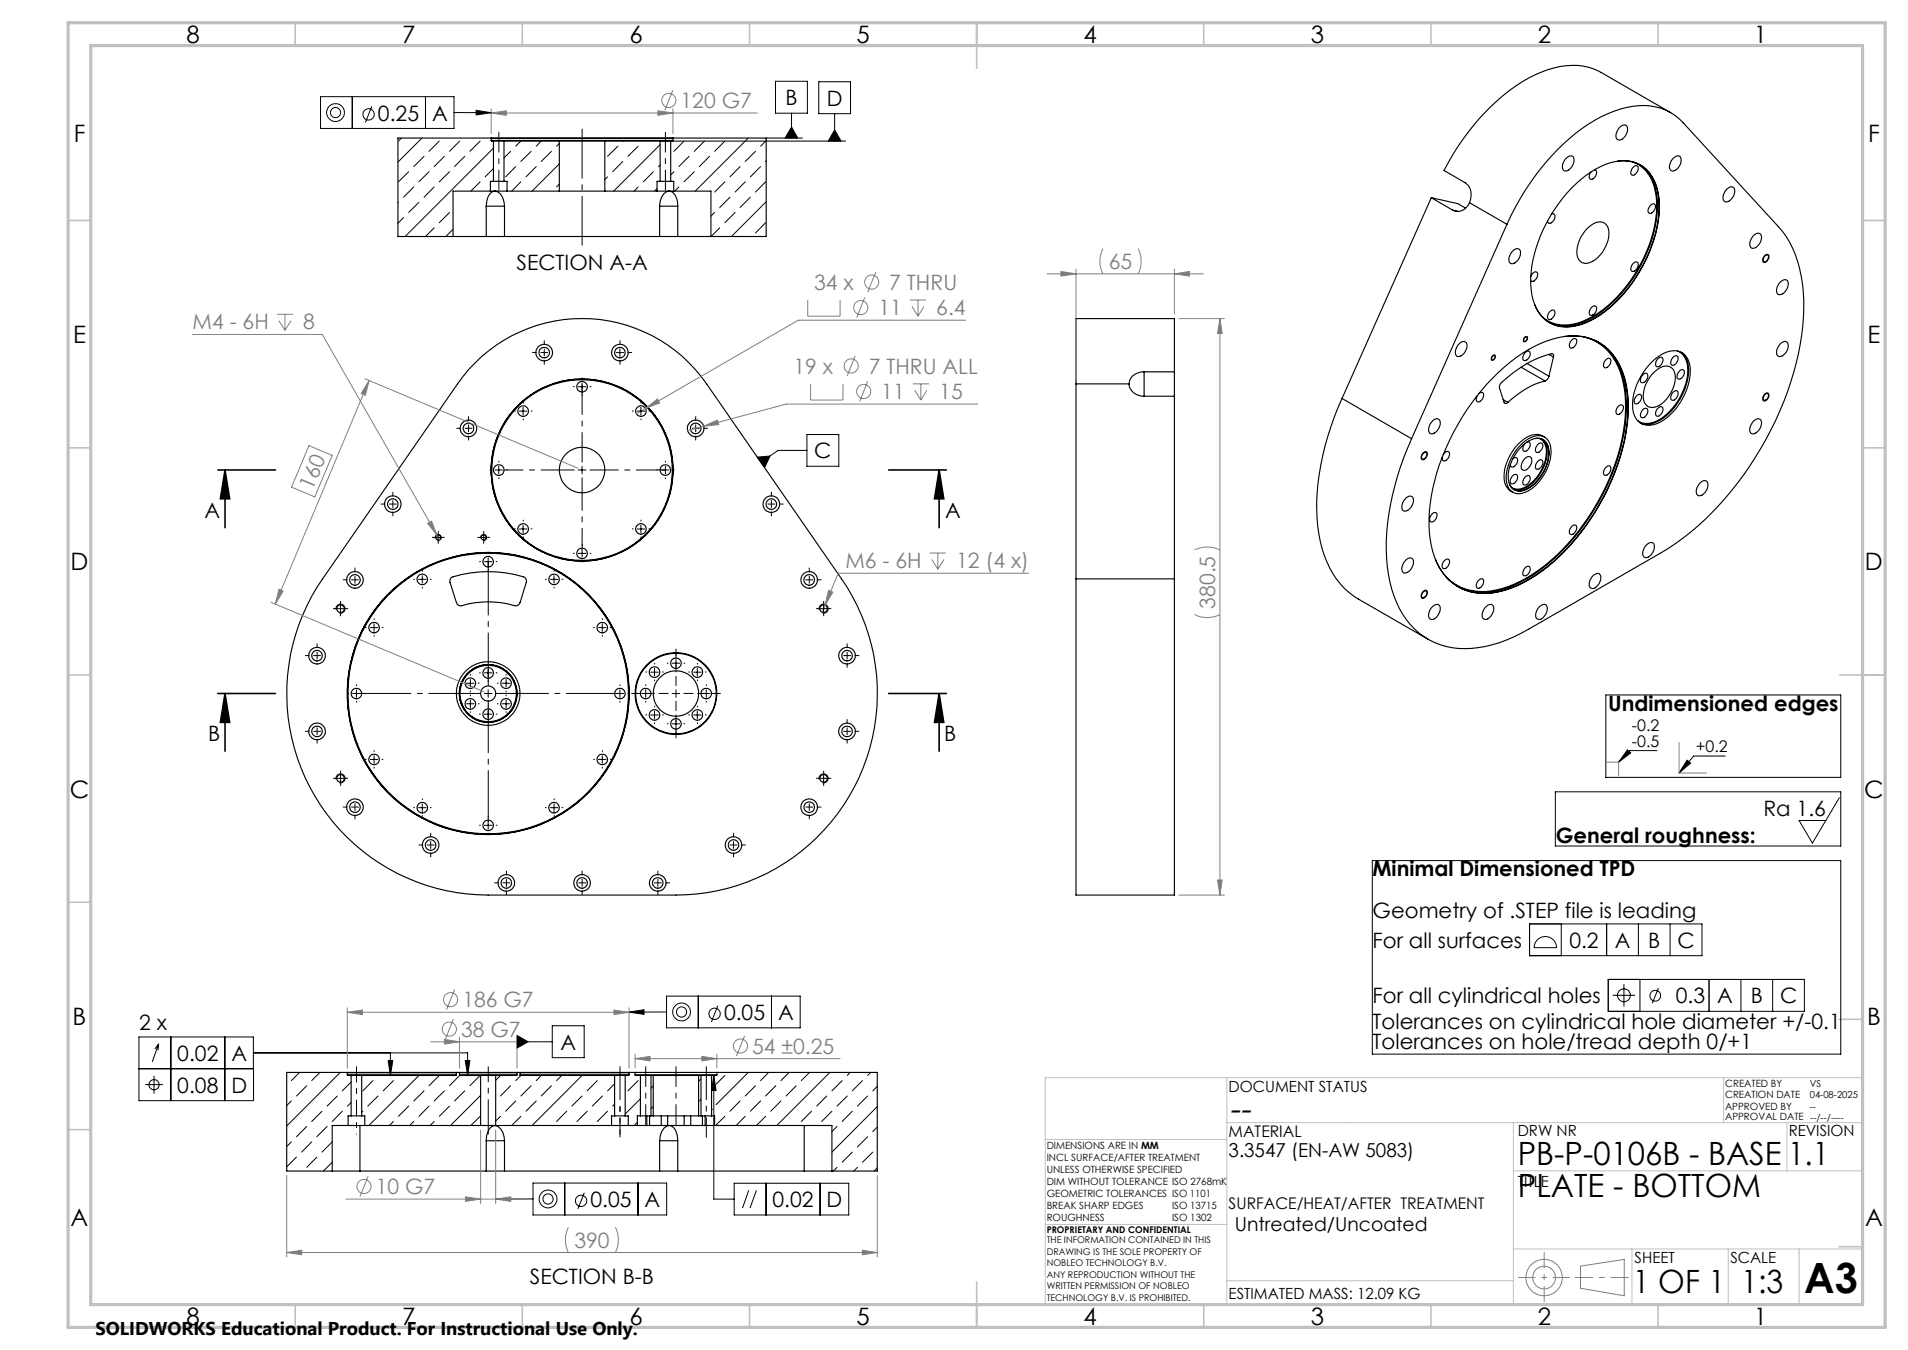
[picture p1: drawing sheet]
<svg xmlns="http://www.w3.org/2000/svg" width="420mm" height="297mm" viewBox="0 0 420 297" stroke-linecap="round" stroke-linejoin="round" font-family="sans-serif">
<defs><g id="words">
<text font-size="9.2" x="397.2" y="284.5">A3</text>
<text font-size="7.3" x="270.4" y="246.3">--</text>
<g font-size="7.1">
<text x="334.1" y="256.2">PB-P-0106B - BASE</text>
<text x="393.6" y="256.2">1.1</text>
<text x="334.1" y="263.3">PLATE - BOTTOM</text>
<text x="359.4" y="284.5">1 OF 1</text>
<text x="383.3" y="284.5">1:3</text>
</g>
<g font-size="5.3">
<text x="41" y="9.5">8</text>
<text x="88.5" y="9.5">7</text>
<text x="138.5" y="9.5">6</text>
<text x="188.5" y="9.5">5</text>
<text x="238.5" y="9.5">4</text>
<text x="288.5" y="9.5">3</text>
<text x="338.5" y="9.5">2</text>
<text x="386" y="9.5">1</text>
<text x="16.2" y="31.3">F</text>
<text x="411.2" y="31.3">F</text>
<text x="16.1" y="75.5">E</text>
<text x="411.1" y="75.5">E</text>
<text x="15.5" y="125.5">D</text>
<text x="410.5" y="125.5">D</text>
<text x="15.4" y="175.5">C</text>
<text x="410.4" y="175.5">C</text>
<text x="16" y="225.5">B</text>
<text x="411" y="225.5">B</text>
<text x="15.5" y="269.8">A</text>
<text x="410.5" y="269.8">A</text>
<text x="41" y="291.5">8</text>
<text x="88.5" y="291.5">7</text>
<text x="138.5" y="291.5">6</text>
<text x="188.5" y="291.5">5</text>
<text x="238.5" y="291.5">4</text>
<text x="288.5" y="291.5">3</text>
<text x="338.5" y="291.5">2</text>
<text x="386" y="291.5">1</text>
</g>
<g font-size="4.7" fill="#808080">
<text x="149.8" y="23.8">120 G7</text>
<text x="244.1" y="59.2">65</text>
<text x="179.2" y="63.8">34 x</text>
<text x="195.8" y="63.8">7 THRU</text>
<text x="193.3" y="69.4">11</text>
<text x="206.1" y="69.4">6.4</text>
<text x="42.4" y="72.5">M4 - 6H</text>
<text x="66.8" y="72.5">8</text>
<text x="174.7" y="82.2">19 x</text>
<text x="191.2" y="82.2">7 THRU ALL</text>
<text x="194" y="87.8">11</text>
<text x="206.8" y="87.8">15</text>
<text x="68.8" y="107.9" transform="rotate(-67 68.8 107.9)">160</text>
<text x="186.1" y="125">M6 - 6H</text>
<text x="210.5" y="125">12 (4 x)</text>
<text x="267.5" y="133.9" transform="rotate(-90 267.5 133.9)">380.5</text>
<text x="101.8" y="221.6">186 G7</text>
<text x="101.5" y="228.1">38 G7</text>
<text x="165.6" y="231.8">54 ±0.25</text>
<text x="82.7" y="262.7">10 G7</text>
<text x="126.4" y="274.5">390</text>
</g>
<g font-size="4.7">
<text x="172.9" y="23.1">B</text>
<text x="182" y="23.2">D</text>
<text x="83.2" y="26.5">0.25</text>
<text x="95.1" y="26.5">A</text>
<text x="113.7" y="59.4">SECTION A-A</text>
<text x="179.3" y="100.8">C</text>
<text x="45.1" y="113.9">A</text>
<text x="208" y="113.9">A</text>
<text x="354" y="156.4">Undimensioned edges</text>
<text x="45.8" y="163">B</text>
<text x="207.8" y="163">B</text>
<text x="388.2" y="179.5">Ra 1.6</text>
<text x="342.5" y="185.5">General roughness:</text>
<text x="302.1" y="192.8">Minimal Dimensioned TPD</text>
<text x="302.1" y="201.9">Geometry of .STEP file is leading</text>
<text x="302.1" y="208.5">For all surfaces</text>
<text x="345.5" y="208.5">0.2</text>
<text x="355.4" y="208.5">A</text>
<text x="362.8" y="208.5">B</text>
<text x="369.3" y="208.5">C</text>
<text x="302.1" y="220.7">For all cylindrical holes</text>
<text x="368.9" y="220.7">0.3</text>
<text x="378" y="220.7">A</text>
<text x="385.4" y="220.7">B</text>
<text x="391.8" y="220.7">C</text>
<text x="30.6" y="226.7">2 x</text>
<text x="159.4" y="224.4">0.05</text>
<text x="171.3" y="224.4">A</text>
<text x="302.1" y="226.3">Tolerances on cylindrical hole diameter +/-0.1</text>
<text x="39" y="233.4">0.02</text>
<text x="50.9" y="233.4">A</text>
<text x="123.4" y="230.9">A</text>
<text x="302.1" y="230.9">Tolerances on hole/tread depth 0/+1</text>
<text x="39" y="240.4">0.08</text>
<text x="50.9" y="240.4">D</text>
<text x="130" y="265.5">0.05</text>
<text x="141.9" y="265.5">A</text>
<text x="170.1" y="265.6">0.02</text>
<text x="182" y="265.6">D</text>
<text x="116.6" y="282.4">SECTION B-B</text>
</g>
<g font-size="4.2">
<text x="270.4" y="254.6">3.3547 (EN-AW 5083)</text>
<text x="271.8" y="270.8">Untreated/Uncoated</text>
</g>
<text font-size="4.1" x="21" y="293.7">SOLIDWORKS Educational Product. For Instructional Use Only.</text>
<g font-size="3.5">
<text x="359.2" y="160.9">-0.2</text>
<text x="359.2" y="164.3">-0.5</text>
<text x="373.3" y="165.5">+0.2</text>
<text x="270.4" y="250.1">MATERIAL</text>
<text x="270.4" y="266">SURFACE/HEAT/AFTER TREATMENT</text>
</g>
<g font-size="3.4">
<text x="270.4" y="240.2">DOCUMENT STATUS</text>
<text x="334.1" y="250">DRW NR</text>
<text x="393.7" y="250">REVISION</text>
<text x="334.1" y="261.1">TITLE</text>
<text x="359.8" y="277.9">SHEET</text>
<text x="380.9" y="277.9">SCALE</text>
<text x="270.4" y="285.7">ESTIMATED MASS: 12.09 KG</text>
</g>
<g font-size="2.2">
<text x="379.7" y="239.1">CREATED BY</text>
<text x="379.7" y="244.2">APPROVED BY</text>
<text x="379.7" y="241.6">CREATION DATE</text>
<text x="379.7" y="246.5">APPROVAL DATE --/--/----</text>
<text x="230.4" y="252.7">DIMENSIONS ARE IN MM</text>
<text x="230.4" y="255.4">INCL SURFACE/AFTER TREATMENT</text>
<text x="230.4" y="258">UNLESS OTHERWISE SPECIFIED</text>
<text x="230.4" y="260.7">DIM WITHOUT TOLERANCE ISO 2768mK</text>
<text x="230.4" y="263.3">GEOMETRIC TOLERANCES ISO 1101</text>
<text x="230.4" y="266">BREAK SHARP EDGES</text>
<text x="230.4" y="268.6">ROUGHNESS</text>
<text x="258" y="266">ISO 13715</text>
<text x="258" y="268.7">ISO 1302</text>
</g>
<g font-size="2.1">
<text x="398.4" y="239.1">VS</text>
<text x="398.4" y="244.2">--</text>
<text x="398.4" y="241.7">04-08-2025</text>
</g>
<g font-size="2">
<text x="230.4" y="271.3">PROPRIETARY AND CONFIDENTIAL</text>
<text x="230.4" y="273.5">THE INFORMATION CONTAINED IN THIS</text>
<text x="230.4" y="276.1">DRAWING IS THE SOLE PROPERTY OF</text>
<text x="230.4" y="278.6">NOBLEO TECHNOLOGY B.V.</text>
<text x="230.4" y="281.1">ANY REPRODUCTION WITHOUT THE</text>
<text x="230.4" y="283.6">WRITTEN PERMISSION OF NOBLEO</text>
<text x="230.4" y="286.2">TECHNOLOGY B.V. IS PROHIBITED.</text>
</g>
</g></defs>
<g fill="none" stroke="#000" stroke-width=".22">
<path d="M170.7 17.9h7v7h-7zM180.2 18h7v7h-7zM70.6 21.3h29.3v7h-29.3zM77.5 21.3v7M81.8 23.4l-1.4 3.5M88.4 30.4l-.7 .6M90 37.8l-2.3 2.2M92.9 30.4l-5.3 5.3M93.3 34.4l-2.2 2.3M93.7 21.3v7M94.4 37.8l-2.2 2.2M96.7 31l-2.3 2.3"/>
<path d="M97.8 34.4l-2.2 2.3M99 37.8l-2.3 2.2M99.9 24.8h8.2M101.2 31l-2.2 2.3M102.3 34.4l-2.3 2.3M104.8 24.3l3.3 .5-3.3 .5zM105.7 31l-2.3 2.3M108.6 32.6l-19.4 19.4M108.6 37.1l-1.8 1.8M112.4 33.3l-1.5 1.4M113.5 36.7l-2.2 2.2M114.7 31l-1.2 1.2"/>
<path d="M116.9 33.3l-2.2 2.2M118 36.7l-2.2 2.2M119.1 31l-1.1 1.2M121.4 33.3l-2.3 2.2M123.1 36.1l-6 5.9M123.1 31.5l-.6 .7M133.7 38.9l-.6 .6M136 32.2l-2.3 2.2M137.1 31h.1M137.1 35.5l-2.2 2.3M140.5 32.2l-2.3 2.2M143.8 37.8l-2.2 2.2"/>
<path d="M145.3 31.8l-10.2 10.2M145.3 36.3l-.3 .4M145.3 31h40.8M148.3 37.8l-.7 .7M150.6 31l-2.3 2.3M151.7 34.4l-2.3 2.3M152.8 37.8l-2.2 2.2M155.1 31l-2.3 2.3M156.2 34.4l-2.2 2.3M159.6 31l-2.3 2.3M162.9 36.7l-2.2 2.2M164.7 30.4l-11.7 11.6"/>
<path d="M166.3 33.3l-2.3 2.2M167.4 36.7l-2.2 2.2M168.7 30.9l-1.3 1.3M168.7 35.4l-.2 .1M168.7 30.4h7.9M174.2 27.9l1.4 2.5h-2.8zM174.2 24.9v5.5M183.7 28.6l1.4 2.4h-2.8zM183.7 25v6M87.7 44.5l-.1 .2M88.8 47.9l-1.2 1.2M91.1 41.1l-2.3 2.3"/>
<path d="M92.2 44.5l-2.2 2.2M95.6 50.1l-1.9 1.9M95.6 41.1l-2.3 2.3M99 46.7l-2.3 2.3M99.7 50.4l-1.6 1.6M105.7 40l-2.1 2M114.7 40l-2.1 2M123.1 40.5l-.6 .6M140.5 41.1l-.9 .9M144.6 41.5l-.5 .5M149.4 41.1l-.8 .9M157.3 46.7l-.8 .9"/>
<path d="M158.4 50.1l-1.9 1.9M159.6 40l-2.3 2.3M160.7 43.4l-2.3 2.2M161.8 46.7l-2.2 2.3M164 40l-2.2 2.3M165.2 43.4l-2.3 2.2M168.5 49l-2.2 2.3M168.5 40l-2.2 2.3M168.7 44.4l-7.7 7.6M388.4 56.3a.57 .57 0 0 1 .9-.3 .57 .57 0 0 1 0 .9l-.2 .3a.58 .58 0 0 1-.5 .6 .58 .58 0 0 1-.6-.5zM135.6 77.6h1.7M136.5 76.8v1.6"/>
<path d="M328.5 78.3l.1-.1a.38 .38 0 0 1 .6 .1 .38 .38 0 0 1-.1 .5l-.1 .1a.41 .41 0 0 1-.6 .4 .41 .41 0 0 1 0-.7zM335.8 74h.2a.62 .62 0 0 1 .3 .7 .62 .62 0 0 1-.6 .5 .43 .43 0 0 1-.4-.3 .43 .43 0 0 1 .2-.5zM114.3 90.4h1.7M115.1 89.6v1.7M127.3 85.1h1.7M128.1 84.2v1.7M140.3 90.4h1.6M141.1 89.6v1.7M177.6 99.1h-6.3l-3.8 2.6M177.6 95.6h7v7h-7zM313.3 99.6a.53 .53 0 0 1 .8-.2 .53 .53 0 0 1 0 .8 .83 .83 0 0 1-1.2 .8v-.8zM388.4 86.7a.57 .57 0 0 1 .9-.2 .57 .57 0 0 1 0 .9l-.2 .4a.56 .56 0 0 1-.7 .4 .56 .56 0 0 1-.4-.7z"/>
<path d="M95.6 118.2h1.7M95.8 118.4a.67 .67 0 0 1 .6-.8 .67 .67 0 0 1 .7 .7 .67 .67 0 0 1-.8 .6M96.4 117.4v1.7M105.6 118.2h1.7M105.8 118.4a.66 .66 0 0 1 .6-.8 .66 .66 0 0 1 .7 .7 .66 .66 0 0 1-.8 .6M106.5 117.4v1.7M109 103.4h1.6M109.8 102.6v1.6M114.3 116.4h1.7M115.1 115.5v1.7M127.3 103.4h1.7M128.1 102.6v1.6"/>
<path d="M140.3 116.4h1.6M141.1 115.5v1.7M145.6 103.4h1.7M146.5 102.6v1.6M166.7 100.6l2.8-.3-1.2 2.6zM74 134.2a1 1 0 0 1 .9-1.3 1 1 0 0 1 1 1.1 1 1 0 0 1-1.2 .9M74.1 133.9h1.7M75 133.1v1.7M81.5 138.1h1.7M82.3 137.2v1.7M92.1 127.5h1.7M93 126.6v1.7"/>
<path d="M106.6 123.6h1.7M107.5 122.7v1.7M121.1 127.5h1.7M122 126.6v1.7M127.3 121.7h1.7M128.1 120.9v1.7M131.7 138.1h1.7M132.6 137.2v1.7M180.3 134.2a.99 .99 0 0 1 .9-1.3 .99 .99 0 0 1 1.1 1.1 .99 .99 0 0 1-1.3 .9M180.4 133.9h1.7M181.3 133.1v1.7M313.3 130.1a.53 .53 0 0 1 .8-.2 .53 .53 0 0 1 0 .8 .83 .83 0 0 1-1.2 .7v-.8z"/>
<path d="M77.6 152.6h1.7M78.5 151.8v1.6M102.7 154.8h1.7M102.7 150.3h1.7M103.5 149.5v1.6M103.5 154v1.7M106.6 152.6h1.7M106.6 157.1h1.7M106.6 148h1.7M107.5 147.2v1.7M107.5 151.8v1.6M107.5 156.3v1.6"/>
<path d="M110.6 154.8h1.6M110.6 150.3h1.6M111.4 149.5v1.6M111.4 154v1.7M135.6 152.6h1.7M136.5 151.8v1.6M141.3 152.6h1.6M142.1 151.8v1.6M143.2 157.3h1.7M143.2 147.9h1.7M144.1 147v1.7M144.1 156.5v1.6"/>
<path d="M148 152.6h1.6M148 159.2h1.6M148 145.9h1.6M148.8 145.1v1.7M148.8 151.8v1.6M148.8 158.4v1.7M152.7 157.3h1.6M152.7 147.9h1.6M153.5 147v1.7M153.5 156.5v1.6M154.6 152.6h1.7M155.5 151.8v1.6"/>
<path d="M353.5 152.9h51.7v18.1h-51.7zM74 171.5a1.01 1.01 0 0 1 .9-1.3 1.01 1.01 0 0 1 1.1 1.1 1.01 1.01 0 0 1-1.3 .9M74.1 171.2h1.7M75 170.4v1.7M81.5 167.1h1.7M82.3 166.3v1.6M92.1 177.7h1.7M93 176.8v1.7M121.1 177.7h1.7M122 176.8v1.7M131.7 167.1h1.7M132.6 166.3v1.6"/>
<path d="M180.3 171.5a1 1 0 0 1 .9-1.2 1 1 0 0 1 1.1 1 1 1 0 0 1-1.3 .9M180.4 171.2h1.7M181.3 170.4v1.7M358.2 165l.8 .7-2.7 2zM364.7 165.1h-5.9l-2.5 2.6M371.4 167.2l.7 .7-2.5 2.2zM379.8 166.3h-7l-3.2 3.8M106.6 181.6h1.7M107.5 180.8v1.6M146.7 219.1h29.4v7h-29.4zM153.7 219.1v7M169.8 219.1v7"/>
<path d="M30.6 235.1h25.2v7h-25.2v-14h25.2v7M32 238.6h3.9M33.9 236.7v3.9M34.9 229.7l-.8 1.1M34.9 229.7l-.1 1.4M34.9 229.7l-1.4 3.9M37.6 228.1v14M49.5 228.1v14M55.8 231.6h47.1v5M65.9 235.9l-1.8 1.8M67.5 238.9l-2.2 2.2M70.4 235.9l-1.8 1.8"/>
<path d="M74.9 235.9l-11.8 11.8M77.3 238.1l-1.9 1.9M82.1 237.7l-2.2 2.3M83.2 236.6h.1M85.4 233.3h1.1l-.6 3.3zM85.9 231.6v5M86.6 237.7l-2.3 2.3M87.7 236.6h.1M92.2 236.6l-11 11M93.3 240l-2.2 2.2M96.7 236.6l-2.3 2.3M97.8 240l-2.2 2.2"/>
<path d="M101.2 236.6l-2.2 2.3M102.3 240l-2.3 2.2M102.4 233.3h1l-.5 3.3zM105.7 236.6l-2.3 2.3M110.2 236.6l-1.1 1.1M112.4 238.9l-2.2 2.2M113.8 227.8l2.4 1.4-2.4 1.4zM113.8 229.2h7.8M114.7 236.6l-1.2 1.1M116.9 238.9l-2.2 2.2M119.1 236.6l-1.1 1.1M121.4 238.9l-2.3 2.2"/>
<path d="M121.6 225.7h7v7h-7zM123.6 236.6l-1.1 1.1M128.1 236.6l-11 11M131.5 237.7l-2.2 2.3M135.3 238.4l-1.6 1.6M138.5 222.7l3.2-.6 .1 1.1zM140.5 237.7l-2.3 2.3M143.8 238.9l-.5 .5M146.7 222.6l-8.2 .1M154.3 237.4l-.5 .5M157.1 236.6l.5 3.3h-1zM157.1 236.6v27.2h4.5"/>
<path d="M158 221.3l-1.4 3.5M159.6 236.6l-2 1.9M164.7 235.9l-7.1 7.1M166.3 238.9l-2.3 2.2M169.2 235.9l-1.8 1.8M170.8 238.9l-2.3 2.2M173.7 235.9l-1.8 1.8M175.3 238.9l-2.3 2.2M178.2 235.9l-1.8 1.8M182.7 235.9l-11.7 11.7M185.4 237.7l-2.3 2.3M187.1 235.9l-.6 .7"/>
<path d="M189.9 237.7l-2.3 2.3M191.7 235.9l-.7 .7M193.1 239l-1 1M64.1 251.2l-1 1M64.1 242.2l-1 1M65.3 254.6l-2.2 2.1M67.5 247.8l-2.2 2.3M68.6 251.2l-2.2 2.3M69.7 254.6l-2.2 2.2M70.9 244.5l-2.3 2.2M72 247.8l-2.3 2.3M73.1 255.7l-1.9 1.9"/>
<path d="M73.1 251.2l-2.2 2.3M74.3 241.1l-2.3 2.2M75.4 244.5l-2.3 2.2M77.3 242.5l-.8 .8M79.9 244.5l-.3 .2M83.2 241.1l-2.2 2.2M86.6 246.7l-.9 .9M90 243.3l-2.3 2.3M91.1 246.7l-.9 .9M94.4 243.3l-2.2 2.3M95.6 246.7l-.9 .9M99 243.3l-2.3 2.3"/>
<path d="M105.7 245.6l-2.1 2M105.8 241l-6.6 6.6M110.2 245.6l-1.1 1M113.5 242.2l-2.2 2.3M114.7 245.6l-2.1 2M118 242.2l-2.2 2.3M124.7 244.5l-2.2 2.2M128.1 241.1l-2.2 2.2M129.3 244.5l-2.3 2.2M132.6 241.1l-2.2 2.2M133.7 244.5l-2.2 2.2M135.3 242.9l-.4 .4"/>
<path d="M140.3 246.9l-.7 .7M141 241.8l-3.4 3.3M143.8 243.4l-.5 .5M154.3 241.9l-.3 .3M156.6 244h.1M159.6 245.6l-2 1.9M162.9 242.2l-2.2 2.3M164 245.6l-2 2M167.4 242.2l-2.2 2.3M168.5 245.6l-2 2M171.9 242.2l-2.2 2.3M178.6 244.5l-2.2 2.2"/>
<path d="M182 241.1l-2.2 2.2M183.1 244.5l-2.2 2.2M184.3 256.8l-.9 .8M184.3 247.8l-1.2 1.2M186.5 241.1l-2.2 2.2M187.6 253.5l-2.2 2.2M187.6 244.5l-2.2 2.2M188.7 256.8l-.7 .8M191 250.1l-2.3 2.2M191 241.1l-2.3 2.2M192.1 253.5l-2.2 2.2M193.1 243.4l-10 10.1"/>
<path d="M193.1 248l-1 1M193.1 256.9l-.7 .7M117.3 260.3h29.5v7h-29.5zM117.3 263.8h-8.2M124.3 260.3v7M128.6 262.4l-1.4 3.6M140.4 260.3v7M161.6 260.3h25.2v7h-25.2zM164.8 261.9l-1.4 3.9M166.5 261.9l-1.4 3.9M168.6 260.3v7M180.5 260.3v7"/>
<circle cx="73.8" cy="24.8" r="1.12"/>
<circle cx="73.9" cy="24.8" r="1.96"/>
<circle cx="81.1" cy="25.2" r="1.25"/>
<circle cx="33.9" cy="238.6" r="1.12"/>
<circle cx="150" cy="222.6" r="1.96"/>
<circle cx="150" cy="222.6" r="1.12"/>
<circle cx="157.3" cy="223" r="1.24"/>
<circle cx="120.6" cy="263.8" r="1.96"/>
<circle cx="120.7" cy="263.8" r="1.13"/>
<circle cx="127.9" cy="264.2" r="1.25"/>
</g>
<g fill="none" stroke="#808080" stroke-width=".22">
<path d="M148.1 19.9l-1.8 4.4M108.1 24.9l3.3-.5v1zM108.1 23.9v5.6M108.1 24.9h58.7M144.8 24.4l3.3 .5-3.3 .5zM148.1 23.9v5.6M192.8 59.8l-1.8 4.5M233.5 59.7l3.4 .6-3.4 .4zM236.9 59.2v24.2M242.8 54.7a6.1 6.1 0 0 0 0 5.6M250.5 54.7a6.4 6.4 0 0 1 0 5.6M258.5 59.2v9.9"/>
<path d="M42.4 73.6h28.5l25.3 44.2M61 69.1h3.5M61.4 70.6l1.3 2.1M62.7 69.1v3.6M64.1 70.6l-1.4 2.1M177.8 66v3.6h7.1v-3.6M188.2 78.3l-1.7 4.4M190.4 65.4l-1.8 4.5M200.3 66h3.5M200.7 67.4l1.4 2.2M202.1 66v3.6M203.4 67.4l-1.3 2.2"/>
<path d="M212.5 70.4h-36.8l-33.6 19.4M230.5 60.3h34.4M258.5 60.3l3.3-.6v1zM259.5 70.1h10M268.5 70.1l.5 3.3h-1zM268.5 70.1v126.8M68 98l5.1 2.2-3.8 9.1-5.1-2.1zM80.3 83.3l46.9 19.7M81.2 83.7l-.8 3.3-.9-.4zM81.2 83.7l-20.6 49.2M142.1 89.8l2.6-2 .5 .8zM142.1 89.8l-2 1.2"/>
<path d="M154.9 93.8l3-1.4 .3 1zM178.4 84.5v3.5h7.2v-3.5M191 83.9l-1.8 4.4M200.9 84.5h3.6M201.4 85.9l1.3 2.1M202.7 84.5v3.5M204 85.9l-1.3 2.1M215.2 88.9h-42.1l-21.8 5.8M94.1 115.1l.9-.5 1.2 3.2zM96.2 117.8l.5 .9M59.7 132.5l46.8 19.7M61.4 129.6l.9 .4-1.7 2.9z"/>
<path d="M182.4 129.9l.9 .4-1.7 2.8zM204.7 121.7h3.5M205.1 123.1l1.3 2.1M206.4 121.7v3.5M207.8 123.1l-1.4 2.1M226.5 126.1h-42l-3.5 8.6M263 135.2a6.1 6.1 0 0 0 5.5 0M263 121a6.1 6.1 0 0 1 5.5 0M353.6 167.7h2.7v2.9M369.6 163.4v6.7h6.1M259.5 196.9h10M268 193.6h1l-.5 3.3z"/>
<path d="M100.1 217.7l-1.8 4.4M76.4 222.7l3.4-.5v1zM76.4 221.7v13.3M76.4 222.7h62.1M94.8 229.2h19M97.8 228.7l3.3 .5-3.3 .5zM99.8 224.2l-1.8 4.4M101.1 228.2v6.8M113.8 228.2v6.8M135.1 222.2l3.4 .5-3.4 .5zM138.5 221.7v13.3M139.8 232.9l3.3-.5v1z"/>
<path d="M139.8 231.9v3M139.8 232.9h45.1M154.5 232.4l3.3 .5-3.3 .5zM157.8 231.9v3M163.9 227.9l-1.8 4.4M63.1 258.6v17.9M81 258.8l-1.8 4.4M105.8 248.6v16.2M109.1 248.6v16.2M193.1 258.6v17.9M63.1 275.6l3.3-.5v.9zM63.1 275.6h130"/>
<path d="M76.1 263.8h39.4M102.5 263.3l3.3 .5-3.3 .5zM109.1 263.8l3.3-.5v1zM125.1 270a6.1 6.1 0 0 0 0 5.6M135.5 270a6.1 6.1 0 0 1 0 5.6M189.8 275.1l3.3 .5-3.3 .4zM347.9 278.5l9.6-1.4v8l-9.6-1.7z"/>
<circle cx="147.2" cy="22.1" r="1.56"/>
<circle cx="189.5" cy="67.7" r="1.56"/>
<circle cx="191.9" cy="62.1" r="1.56"/>
<circle cx="187.3" cy="80.5" r="1.56"/>
<circle cx="190.1" cy="86.1" r="1.56"/>
<circle cx="99.2" cy="219.9" r="1.56"/>
<circle cx="98.9" cy="226.4" r="1.55"/>
<circle cx="163" cy="230.1" r="1.56"/>
<circle cx="80.1" cy="261" r="1.56"/>
<circle cx="339.9" cy="281" r="2.51"/>
<circle cx="339.9" cy="281.1" r="4"/>
</g>
<path d="M334.2 281h11.4" fill="none" stroke="#808080" stroke-width=".22" stroke-dasharray="15.2 1.3 1.3 1.3" stroke-dashoffset="11.4" stroke-linecap="butt"/>
<path d="M339.9 275.5v10.9" fill="none" stroke="#808080" stroke-width=".22" stroke-dasharray="15.2 1.3 1.3 1.3" stroke-dashoffset="11.7" stroke-linecap="butt"/>
<path d="M346.7 281h11.8" fill="none" stroke="#808080" stroke-width=".22" stroke-dasharray="15.2 1.3 1.3 1.3" stroke-dashoffset="11.2" stroke-linecap="butt"/>
<g fill="none" stroke="#c0c0c0" stroke-width=".22">
<path d="M270.1 237.1v49.9M379.4 237.1v9.9M410.1 237.1h-180v49.9M230 250.7h40M270.1 247h140M333.1 257.6h77M333.1 247v40M393.3 247v10.6M230.2 269.4h39.9M333.1 274.8h77M359.2 274.8v12.2M380.4 274.8v12.2"/>
<path d="M396 274.8v12.2M270.1 281.8h63"/>
</g>
<g fill="none" stroke="#c0c0c0" stroke-width=".35">
<path d="M65 5v5M115 5v5M165 5v5M215 5v10M265 5v5M315 5v5M365 5v5M15 48.5h5M410 48.5h5M15 98.5h5M410 98.5h5M15 148.5h5"/>
<path d="M405 148.5h10M15 198.5h5M404.8 224.3h5M15 248.5h5M404.8 274.3h5M65 287v5M115 287v5M165 287v5M215 282v10M265 287v5M315 287v5M365 287v5"/>
</g>
<path d="M15 5h400v287h-400zM20 10h390v277h-390z" fill="none" stroke="#c0c0c0" stroke-width=".7"/>
<g fill="#000">
<path d="M104.8 24.3l3.3 .5-3.3 .5zM183.7 28.6l1.4 2.4h-2.8zM174.2 27.9l1.4 2.5h-2.8zM157.1 236.6l.5 3.3h-1zM85.4 233.3h1.1l-.6 3.3zM102.4 233.3h1l-.5 3.3zM138.5 222.7l3.2-.6 .1 1.1zM113.8 227.8v2.8l2.4-1.4z"/>
<path d="M206.7 103.4l1.1 6.3h-2.1zM49.5 103.4l1.1 6.3h-2.1zM206.7 152.6l1.1 6.3h-2.1zM49.5 152.6l1.1 6.3h-2.1z"/>
<path d="M371.4 167.2l.7 .7-2.5 2.2zM358.2 165l.8 .7-2.7 2z"/>
</g>
<g fill="none" stroke="#000" stroke-width=".25">
<path d="M108.1 30.4h40.1M108.1 30.4h-20.5v21.6h23.5M108.1 30.4h.1M108.1 30.9l.1 .1h.4M108.1 30.9h40M108.1 30.4h40M108.1 30.4v.5M108.6 39.9h2.3M108.6 31h2.3M108.6 39.9h-.7v2.1M108.6 31v8.9M110.9 31h12.2"/>
<path d="M110.9 39.9h.7v2.1M110.9 31v8.9M123.1 31h10M123.1 31v11M133.1 31h12.2M133.1 31v11M145.3 39.9h2.3M145.3 31h2.3M145.3 39.9h-.7v2.1M145.3 31v8.9M147.6 39.9h.7v2.1M147.6 31v8.9"/>
<path d="M148.1 30.9v.1h-.5M148.1 30.4v.5M148.2 30.4h-.1M148.2 30.4h20.5v21.6h-23.5M344.9 34.7a.92 .92 0 0 1 1.2-.3 .92 .92 0 0 1 .4 1.2 2.01 2.01 0 0 1-2.2 1.9 2 2 0 0 1 .6-2.8zM351 37.4a.88 .88 0 0 1 .2 1.5 .89 .89 0 0 1-1.2 .4 1.25 1.25 0 0 1 .2-1.5M356.1 35.5a7.4 7.4 0 0 1 8.6 5.9 23.6 23.6 0 0 1-2.4 15.6 29.6 29.6 0 0 1-12.3 13.5 9.7 9.7 0 0 1-8.8 .5 7.6 7.6 0 0 1-3.3-3.9M356.3 28.2l.4-.3a.92 .92 0 0 1 1.2-.4 .92 .92 0 0 1 .3 1.3 2.01 2.01 0 0 1-2.1 1.9 1.58 1.58 0 0 1 0-2.1zM359.1 35.6a8.3 8.3 0 0 1 5.5 7.5 27.5 27.5 0 0 1-4.9 17.5 24.4 24.4 0 0 1-12.3 10.4 7.9 7.9 0 0 1-8-1.4M359.4 36.9a.7 .7 0 0 1 1.2-.2 1.57 1.57 0 0 1-1.3 1.9 1.11 1.11 0 0 1 .1-1.7zM360.9 36.2a9.1 9.1 0 0 1 3.9 7.3 28.2 28.2 0 0 1-5.1 17.4 24.7 24.7 0 0 1-12.2 10.3 8.2 8.2 0 0 1-6.6-.4M367.8 24.8l-15.3-8.9a14.1 14.1 0 0 0-11.8-.6 37.6 37.6 0 0 0-16.4 12.3l-3.4 4.7-3 5.2 4.6 2.7a3.3 3.3 0 0 1 1 4.4"/>
<path d="M368.1 35l.3-.3a.92 .92 0 0 1 1.3-.3 .92 .92 0 0 1 .3 1.2 2.01 2.01 0 0 1-2.1 1.9 1.58 1.58 0 0 1 0-2.1zM107 45.4a3.7 3.7 0 0 1 1.4-3.2 1.79 1.79 0 0 1 2.3 1.4l.4 1.8M107 45.4v6.6M107 45.4h4.1M107.9 42h3.7M107.9 42h-8.2v10M111.1 52h34.1M111.1 45.4v6.6M111.6 42h11.5M123.1 42h10M133.1 42h11.5M144.6 42h3.7"/>
<path d="M145.2 45.4a3.5 3.5 0 0 1 1.7-3.3 1.71 1.71 0 0 1 2 1.5l.3 1.8M145.2 45.4v6.6M145.2 45.4h4M148.3 42h8.2v10M149.2 45.4v6.6M315.1 43.5l-19.7 44.2M315.1 43.5l4.7 2.7M315.1 43.5l5.8 1.3 1.7 1M319.8 46.2l1.3 .3M323.5 44.6a2.68 2.68 0 0 1-3.7 1.6M323.5 44.6l8.2 4.8M331.7 49.4a52.2 52.2 0 0 1 18-22.1 21.4 21.4 0 0 1 13.6-4 11.2 11.2 0 0 1 7.2 3.7l21 22.9a23.3 23.3 0 0 1 5.4 14.3 58.7 58.7 0 0 1-7 30.2 67.4 67.4 0 0 1-22.6 26.2l-30.8 17.8a26.6 26.6 0 0 1-16.9 4.1 16.1 16.1 0 0 1-12.8-11.5 40.3 40.3 0 0 1-.3-22l.5-2a61.3 61.3 0 0 1 3.7-10.5"/>
<path d="M331.7 49.4l-21 47.1M333.1 55.1a.88 .88 0 0 1 1-.4 .88 .88 0 0 1 .6 .9 2.43 2.43 0 0 1-1.9 2.4 1.13 1.13 0 0 1-.5-1.7zM341.6 47.1a.49 .49 0 0 1 .7 .4l-.1 .7-.5 .6a.64 .64 0 0 1-.9 .2l-.2-.4M345.8 41.5a18.8 18.8 0 0 1 10.6-6.1 7.4 7.4 0 0 1 8.4 6 23.7 23.7 0 0 1-2.4 15.7 29.2 29.2 0 0 1-12.4 13.5 9.2 9.2 0 0 1-9.5 .1 10 10 0 0 1-3.6-8.3 31.1 31.1 0 0 1 8.9-20.9zM349.3 50.3l.5-.4a2.94 2.94 0 0 1 3.5-.8 3.8 3.8 0 0 1 .4 4.4 6.3 6.3 0 0 1-4.6 4.5 2.31 2.31 0 0 1-2-3.1l.3-1.3 .6-1.4zM359.4 58.1a.7 .7 0 0 1 1.2-.2 1.57 1.57 0 0 1-1.3 1.8 1.11 1.11 0 0 1 .1-1.6zM363.2 45.3a.68 .68 0 0 1 1.1-.2 1.51 1.51 0 0 1-1.2 1.9 1.08 1.08 0 0 1 .1-1.7zM379.9 41.8l.3-.3a.92 .92 0 0 1 1.3-.3 .92 .92 0 0 1 .3 1.2 2.01 2.01 0 0 1-2.1 1.9 1.75 1.75 0 0 1 .2-2.5zM386.1 51.7a.92 .92 0 0 1 1.3-.3 .92 .92 0 0 1 .3 1.2 2.08 2.08 0 0 1-2.1 2 2.04 2.04 0 0 1 .5-2.9zM388.5 56.3l.6-.2a.97 .97 0 0 1-.8 1.5 .85 .85 0 0 1 .2-1.3zM104.6 79.8a33.3 33.3 0 0 1 50.9 4.7l29.7 42.8a44.3 44.3 0 0 1-36.4 69.6h-41.3a44.3 44.3 0 0 1-36.5-69.6l29.7-42.8 2.5-3.2zM321 75.8a1.05 1.05 0 0 1 .9-.7 1.05 1.05 0 0 1 1 .6 2.52 2.52 0 0 1-1.9 2.8 1.13 1.13 0 0 1-.5-1.8z"/>
<path d="M328.6 78.3l.3-.1a.51 .51 0 0 1 .1 .6 .51 .51 0 0 1-.6 .3zM335.8 74.2l.2-.1a.53 .53 0 0 1 0 .7 .53 .53 0 0 1-.6 .2v-.4zM335.9 77.4l.3-.1a.68 .68 0 0 1 .7 .3 .68 .68 0 0 1-.2 .8l-.2 .3a.7 .7 0 0 1-.5 .6 .7 .7 0 0 1-.8-.3l.2-1zM336.1 80l4.9 2.8M337 60.8l.3-.5a.68 .68 0 0 1 1.1-.3 1.51 1.51 0 0 1-1.3 1.9l-.2-.2M340.9 78l1 .6M341.1 68.6a.7 .7 0 0 1 1.1-.2 1.51 1.51 0 0 1-1.2 1.9 1.11 1.11 0 0 1 .1-1.7zM341.9 78.6a.49 .49 0 0 0 0-.6 .49 .49 0 0 0-.4-.2 25.2 25.2 0 0 0-11.3 6.8l-.1 .7 1 3.2a.46 .46 0 0 0 .4 .3 .46 .46 0 0 0 .4-.3M341.9 78.6l-.9 4.2M344.3 74a11.2 11.2 0 0 1 12.8 7.8 30.1 30.1 0 0 1-.5 18.6 50.2 50.2 0 0 1-17.5 25.4 21.7 21.7 0 0 1-13 4.7 11.1 11.1 0 0 1-10.1-7.5M345.9 74.9a.68 .68 0 0 1 1.1-.2 1.51 1.51 0 0 1-1.2 1.9 1.08 1.08 0 0 1 .1-1.7zM349.1 74.2a12.1 12.1 0 0 1 8.2 10.1 36.1 36.1 0 0 1-3.1 21.1 47 47 0 0 1-18.2 21.8 17.8 17.8 0 0 1-12.6 2.6 10.7 10.7 0 0 1-4.9-2.7"/>
<path d="M350.2 67.7a.63 .63 0 0 1 .8-.4 .63 .63 0 0 1 .4 .8 1.21 1.21 0 0 1-1.4 1.2 1.3 1.3 0 0 1 .2-1.6zM351.8 75.3a12.9 12.9 0 0 1 5.7 8.9 35.4 35.4 0 0 1-2.4 19.5 48.9 48.9 0 0 1-17.6 22.8 19.7 19.7 0 0 1-12.9 3.7 10.9 10.9 0 0 1-3.8-1.2M353.4 79.3a.7 .7 0 0 1 1.1-.2 1.51 1.51 0 0 1-1.2 1.8 1.11 1.11 0 0 1 .1-1.6zM363.6 79.7a7 7 0 0 1 5.5-2.5 3.8 3.8 0 0 1 3 3.9 13.6 13.6 0 0 1-7.5 12.1 3.6 3.6 0 0 1-5.2-3.2 13.4 13.4 0 0 1 4.2-10.3zM364.8 79a.72 .72 0 0 1 1.2-.2 1.45 1.45 0 0 1-1.3 1.9 1.1 1.1 0 0 1 .1-1.7zM368.2 78.7a.72 .72 0 0 1 1.1-.2 1.51 1.51 0 0 1-1.2 1.9 1.1 1.1 0 0 1 .1-1.7zM369.3 77.2a4.2 4.2 0 0 1 2.2 4.7 13.7 13.7 0 0 1-7 10.8 4 4 0 0 1-4.1-.2M370 77.5a5.2 5.2 0 0 1 1.6 5.5 14 14 0 0 1-7 9.8 4.2 4.2 0 0 1-3.6 .2M392 61.9a.91 .91 0 0 1 1.2-.3 .91 .91 0 0 1 .4 1.2 2.01 2.01 0 0 1-2.2 2 2 2 0 0 1 .6-2.9zM392 75.5a.92 .92 0 0 1 1.3-.3 .92 .92 0 0 1 .3 1.2 2.08 2.08 0 0 1-2.2 2 2.04 2.04 0 0 1 .6-2.9zM236.9 84.5h11.6M236.9 84.5v42.8"/>
<path d="M248.5 84.5a3.1 3.1 0 0 0 3.3 2.7M251.8 81.8a3.1 3.1 0 0 0-3.3 2.7M251.8 87.2h6.7M251.8 81.8h6.7M251.8 81.8v5.4M258.5 81.8v-11.7h-21.6v14.4M258.5 81.8v45.5M295.4 87.7a56.1 56.1 0 0 0-5.3 28 22.9 22.9 0 0 0 5.9 13.8l3 2.3 15.3 8.8M295.4 87.7l15.3 8.8M313.3 99.8l.6-.2a.94 .94 0 0 1-.8 1.4 .78 .78 0 0 1 .2-1.2zM315.4 92.5a.92 .92 0 0 1 1.3-.3 .92 .92 0 0 1 .3 1.2 2.09 2.09 0 0 1-2.2 2 2.1 2.1 0 0 1 .6-2.9zM325.5 86.6l.1-.1a.56 .56 0 0 1 .8-.1 .56 .56 0 0 1 .2 .7l-.3 .7a.89 .89 0 0 1-1.2 .5 1.1 1.1 0 0 1 .1-1.2"/>
<path d="M329.8 81.9a26.5 26.5 0 0 1 15.9-8 11.2 11.2 0 0 1 11.5 8 30 30 0 0 1-.5 18.5 49.5 49.5 0 0 1-18.8 26.3 19.7 19.7 0 0 1-13 3.8 11.5 11.5 0 0 1-9.5-9.1 33 33 0 0 1 1.4-19.1 52.2 52.2 0 0 1 13-20.4zM330.9 87.9l1 .6M334.7 98.5a4.8 4.8 0 0 1 4.6-1.9 3.4 3.4 0 0 1 1.6 4.1 9.2 9.2 0 0 1-5.6 7.2 2.53 2.53 0 0 1-3.3-2.7 9.7 9.7 0 0 1 2.7-6.7zM334.8 80.8l5.3 3M335.2 97.4a4.5 4.5 0 0 1 4.8-1.2 4.4 4.4 0 0 1 1.3 4.8 10.1 10.1 0 0 1-6.1 7.5 2.72 2.72 0 0 1-3.6-2.7 10.8 10.8 0 0 1 3.6-8.4zM336.2 97.2h.2a1.03 1.03 0 0 1-.1 1.8 .68 .68 0 0 1-1 .2l-.1-.6 .5-1M338 96.4a2.55 2.55 0 0 1 2.9 2.9 9.3 9.3 0 0 1-5.7 8.6 2.4 2.4 0 0 1-3-1.4M338.4 97.9a.68 .68 0 0 1 1.1-.2 1.51 1.51 0 0 1-1.2 1.9 1.16 1.16 0 0 1 .1-1.7zM338.8 96.4a2.9 2.9 0 0 1 1.6 3.2 9.2 9.2 0 0 1-5.6 7.9 2.35 2.35 0 0 1-2.1-.4M339.4 96.6a4.3 4.3 0 0 1 .9 4.7 9.1 9.1 0 0 1-5.4 6.4l-1.1 .1-.7-.2M340 96.2a3.8 3.8 0 0 0-4.6 .5 10.6 10.6 0 0 0-4.2 9.5 3.3 3.3 0 0 0 1.8 2.1M340.1 83.8a18.8 18.8 0 0 0-8.2 4.7"/>
<path d="M341 82.8a1.42 1.42 0 0 1-.9 1M356.1 89.5a.68 .68 0 0 1 1.1-.4 .68 .68 0 0 1 0 1.1l-.2 .4a.89 .89 0 0 1-1.2 .4 1.3 1.3 0 0 1 .3-1.5zM360.4 87l.3-.2a.47 .47 0 0 1 .7 .4l-.4 1.1a.87 .87 0 0 1-1.2 .4v-.8zM361.8 90a.57 .57 0 0 1 .7-.1 .57 .57 0 0 1 .2 .7l-.3 .7a.69 .69 0 0 1-.6 .6 .69 .69 0 0 1-.7-.4l.2-.9zM361.8 82.3l.5-.2a.91 .91 0 0 1 .1 1.5 .7 .7 0 0 1-.6 .6 .7 .7 0 0 1-.7-.3l.2-1zM363.9 82.1l.6-.5a2.58 2.58 0 0 1 3.7-.4 5.6 5.6 0 0 1-.9 6 4.1 4.1 0 0 1-4.5 2.3 3.5 3.5 0 0 1-.8-4.2l.6-1.4zM364.8 89.9a.7 .7 0 0 1 1.2-.2 1.51 1.51 0 0 1-1.3 1.9 1.1 1.1 0 0 1 .1-1.7zM368.2 86.4a.72 .72 0 0 1 1.1-.2 1.47 1.47 0 0 1-1.2 1.8 1.1 1.1 0 0 1 .1-1.6zM369.8 81.5a.58 .58 0 0 1 .8-.1 .58 .58 0 0 1 .2 .7l-.3 .7a.7 .7 0 0 1-.6 .6 .7 .7 0 0 1-.8-.3l.1-.7zM386.1 92.5a.9 .9 0 0 1 1-.3 .9 .9 0 0 1 .7 .9 2.5 2.5 0 0 1-2 2.4 1.13 1.13 0 0 1-.5-1.8zM388.5 86.9l.2-.3h.4a.95 .95 0 0 1-.8 1.4 .82 .82 0 0 1 .2-1.1zM309.5 109.5a.92 .92 0 0 1 1.3-.3 .92 .92 0 0 1 .3 1.3 2.09 2.09 0 0 1-2.2 1.9 2.1 2.1 0 0 1 .6-2.9z"/>
<path d="M315.4 112.9a.56 .56 0 0 1 .7-.1 .56 .56 0 0 1 .2 .8l-.3 .7a.87 .87 0 0 1-1.2 .4 1.49 1.49 0 0 1 .6-1.8zM317.7 100l.2-.2a.7 .7 0 0 1 1.1-.2 1.51 1.51 0 0 1-1.3 1.8l-.2-.3v-.5M332.8 104.8a.7 .7 0 0 1 1.2-.2 1.51 1.51 0 0 1-1.3 1.9 1.1 1.1 0 0 1 .1-1.7zM333 100.9l.4-.2a.67 .67 0 0 1 .7 .3 .67 .67 0 0 1-.2 .8l-.4 .6a.64 .64 0 0 1-.9 .2l-.2-.3M335.8 100.7a.8 .8 0 0 1 1.1-.2 .8 .8 0 0 1 .3 1.1l-.6 1.2a.93 .93 0 0 1-.8 .7 .93 .93 0 0 1-.9-.6l.2-1.2zM335.9 104.8l.5-.2a.91 .91 0 0 1 .1 1.5 .7 .7 0 0 1-.5 .6 .7 .7 0 0 1-.8-.3l.2-1zM338.4 101.6a.68 .68 0 0 1 1.1-.2 1.51 1.51 0 0 1-1.2 1.9 1.15 1.15 0 0 1 .1-1.7zM345.9 115.9a.69 .69 0 0 1 1.1-.2 1.45 1.45 0 0 1-1.2 1.9 1.08 1.08 0 0 1 .1-1.7zM353.4 102.9a.7 .7 0 0 1 1.1-.2 1.51 1.51 0 0 1-1.2 1.9 1.1 1.1 0 0 1 .1-1.7zM362.5 119.8a.92 .92 0 0 1 1.3-.4 .92 .92 0 0 1 .3 1.3 2.01 2.01 0 0 1-2.1 1.9 2 2 0 0 1 .5-2.8zM374.3 106.1a.92 .92 0 0 1 1.3-.3 .92 .92 0 0 1 .3 1.3 2.08 2.08 0 0 1-2.1 1.9 2.04 2.04 0 0 1 .5-2.9zM99.2 127.2l.2-.1a25.7 25.7 0 0 1 16.1 0l.3 .3 .1 .5-1.4 4.7a.99 .99 0 0 1-1.3 .6 21.7 21.7 0 0 0-11.9 .1l-.5-.2-.3-.5-1.4-4.5z"/>
<path d="M236.9 127.3v69.6h21.6v-69.6M236.9 127.3h21.6M309.5 123.2a.92 .92 0 0 1 1.3-.4 .92 .92 0 0 1 .3 1.3 2.09 2.09 0 0 1-2.2 1.9 2.1 2.1 0 0 1 .6-2.8zM313.3 130.2l.6-.2a.97 .97 0 0 1-.8 1.5 .83 .83 0 0 1 .2-1.3zM315.4 133.4a.92 .92 0 0 1 1.3-.4 .92 .92 0 0 1 .3 1.3 2.02 2.02 0 0 1-2.2 1.9 2.06 2.06 0 0 1 .6-2.8zM317.9 123.4a.75 .75 0 0 1 1.1-.2 1.47 1.47 0 0 1-1.3 1.9 1.1 1.1 0 0 1 .2-1.7zM325.4 127.8a.75 .75 0 0 1 1.1-.2 1.51 1.51 0 0 1-1.2 1.8 1.1 1.1 0 0 1 .1-1.6zM326.9 133.7a1.05 1.05 0 0 1 .9-.7 1.05 1.05 0 0 1 1 .5 2.52 2.52 0 0 1-1.9 2.8 1.11 1.11 0 0 1-.5-1.8zM335.9 124.8l.5-.2a.94 .94 0 0 1 .1 1.5 .7 .7 0 0 1-.6 .6 .7 .7 0 0 1-.7-.4l.2-1zM338.7 133.7l.3-.3a.92 .92 0 0 1 1.2-.4 .92 .92 0 0 1 .4 1.3 2.01 2.01 0 0 1-2.2 1.9 1.76 1.76 0 0 1 .3-2.5zM350.8 126.6a.92 .92 0 0 1 1.2-.4 .92 .92 0 0 1 .4 1.3 2.01 2.01 0 0 1-2.2 1.9 2 2 0 0 1 .6-2.8zM76.4 235.9h24.1"/>
<path d="M76.4 235.9h-13.3v21.7h10M76.4 235.9v.1M76.4 236h24.1M76.4 236.5l.1 .1h.8M76.4 236.5h24.1M76.4 236v.5M77.3 236.6h2.3M77.3 236.6v8.9M79.6 236.6v8.9M100.5 235.9v.7h-20.9M100.5 235.9h.6M101.1 235.9h12.7"/>
<path d="M101.1 235.9v.1M101.1 236h12.7M101.1 236.5h12.7M101.1 236.5l.1 .1h4.6M101.1 236v.5M105.8 236.6h3.3M105.8 236.6v11M109.1 236.6v11M113.8 236.5l-.1 .1h-4.6M113.8 236v.5M113.8 235.9v.1M113.8 235.9h.7"/>
<path d="M114.5 236h24M114.5 235.9h24M114.5 236.5h24M114.5 235.9v.7h20.8M135.3 236.6h2.3M135.3 236.6v8.9M137.6 236.6v8.9M138.5 236.5l-.1 .1h-.8M138.5 236v.5M138.5 235.9v.1M138.5 235.9h1.3M139.8 235.9h18"/>
<path d="M139.8 236.5h18M139.8 236.5v.1h1.2M139.8 235.9v.6M141 236.6h2.3M141 236.6v8.9M143.3 236.6v8.9M143.3 236.6h.5M143.8 236.6h10M143.8 236.6v8.9M153.8 236.6v8.9M153.8 236.6h.5M154.3 236.6h2.3"/>
<path d="M154.3 236.6v8.9M156.6 236.6v8.9M157.8 236.5l-.1 .1h-1.1M157.8 235.9h35.3v21.7h-10M157.8 235.9v.6M73.1 257.6h6.1M76.6 247.6h3.7M76.6 247.6h-3.5v10M77.3 245.5h2.3M77.3 245.5h-.7v2.1M79.2 247.6v10M79.2 257.6h31.9"/>
<path d="M79.6 245.5h.7v2.1M80.3 247.6h25.5M105.8 247.6h3.3M107 251a2.99 2.99 0 0 1 1.9-3.4 2.97 2.97 0 0 1 2.2 3.4M107 251v6.6M107 251h4.1M109.1 247.6h25.5M111.1 257.6h34.1M111.1 251v6.6M134.6 247.6h3.7M135.3 245.5h2.3M135.3 245.5h-.7v2.1"/>
<path d="M137.6 245.5h.7v2.1M138.3 247.6h2M140.3 247.6h2.1M141 245.5h2.3M141 245.5h-.7v2.1M142.4 247.6h.6M142.4 245.5v2.1M143 247.6h2.6M143 245.5v2.1M143.3 245.5h.5M143.8 245.5h10M145.2 251a3.6 3.6 0 0 1 1.7-3.3 1.68 1.68 0 0 1 2 1.4l.3 1.9"/>
<path d="M145.2 251v6.6M145.2 257.6h31.8M145.2 251h4M145.6 247.6h1.4M145.6 245.5v2.1M147 247.6h3.6M147 245.5v2.1M149.2 251v6.6M150.6 247.6h1.4M150.6 245.5v2.1M152 247.6h2.6M152 245.5v2.1"/>
<path d="M153.8 245.5h.5M154.3 245.5h2.3M154.6 247.6h.6M154.6 245.5v2.1M155.2 247.6h2.1M155.2 245.5v2.1M156.6 245.5h.7v2.1M157.3 247.6h25.8v10M177 257.6h6.1M177 247.6v10"/>
<circle cx="119.8" cy="77.6" r="1.16"/>
<circle cx="119.8" cy="77.6" r="1.83"/>
<circle cx="136.5" cy="77.6" r="1.83"/>
<circle cx="136.5" cy="77.6" r="1.16"/>
<circle cx="103.1" cy="94.3" r="1.83"/>
<circle cx="103.1" cy="94.2" r="1.18"/>
<circle cx="115.2" cy="90.4" r="1.16"/>
<circle cx="128.1" cy="85.1" r="1.17"/>
<circle cx="141.1" cy="90.4" r="1.16"/>
<circle cx="153.1" cy="94.2" r="1.18"/>
<circle cx="153.1" cy="94.3" r="1.83"/>
<circle cx="86.5" cy="110.9" r="1.16"/>
<circle cx="86.5" cy="110.9" r="1.83"/>
<circle cx="96.5" cy="118.2" r=".55"/>
<circle cx="106.5" cy="118.2" r=".56"/>
<circle cx="109.8" cy="103.4" r="1.18"/>
<circle cx="115.2" cy="116.4" r="1.16"/>
<circle cx="128.1" cy="103.4" r="20"/>
<circle cx="128.1" cy="103.4" r="19.9"/>
<circle cx="128.1" cy="103.4" r="5"/>
<circle cx="141.1" cy="116.4" r="1.16"/>
<circle cx="146.5" cy="103.4" r="1.18"/>
<circle cx="169.8" cy="110.9" r="1.83"/>
<circle cx="169.8" cy="110.9" r="1.16"/>
<circle cx="75" cy="133.9" r=".84"/>
<circle cx="78.1" cy="127.6" r="1.18"/>
<circle cx="78.1" cy="127.6" r="1.83"/>
<circle cx="82.3" cy="138.1" r="1.16"/>
<circle cx="93" cy="127.5" r="1.16"/>
<circle cx="107.5" cy="123.6" r="1.16"/>
<circle cx="122" cy="127.5" r="1.16"/>
<circle cx="128.1" cy="121.7" r="1.16"/>
<circle cx="132.6" cy="138.1" r="1.16"/>
<circle cx="178.1" cy="127.6" r="1.83"/>
<circle cx="178.1" cy="127.6" r="1.18"/>
<circle cx="181.3" cy="133.9" r=".84"/>
<circle cx="69.8" cy="144.2" r="1.83"/>
<circle cx="69.8" cy="144.2" r="1.16"/>
<circle cx="78.5" cy="152.6" r="1.16"/>
<circle cx="103.5" cy="150.3" r="1.17"/>
<circle cx="103.5" cy="154.9" r="1.18"/>
<circle cx="107.4" cy="157.1" r="1.16"/>
<circle cx="107.5" cy="148.1" r="1.17"/>
<circle cx="107.5" cy="152.6" r="6.2"/>
<circle cx="107.5" cy="152.6" r="31"/>
<circle cx="107.5" cy="152.6" r="7"/>
<circle cx="107.5" cy="152.6" r="30.9"/>
<circle cx="107.5" cy="152.6" r="6.4"/>
<circle cx="107.5" cy="152.6" r="1.66"/>
<circle cx="107.5" cy="152.6" r="6.3"/>
<circle cx="111.4" cy="150.3" r="1.17"/>
<circle cx="111.4" cy="154.9" r="1.18"/>
<circle cx="136.5" cy="152.6" r="1.16"/>
<circle cx="142.1" cy="152.6" r="1.16"/>
<circle cx="144.1" cy="147.9" r="1.17"/>
<circle cx="144.1" cy="157.3" r="1.17"/>
<circle cx="148.8" cy="152.6" r="9"/>
<circle cx="148.8" cy="152.6" r="8.9"/>
<circle cx="148.8" cy="159.2" r="1.16"/>
<circle cx="148.8" cy="145.9" r="1.16"/>
<circle cx="148.8" cy="152.6" r="5"/>
<circle cx="153.5" cy="147.9" r="1.18"/>
<circle cx="153.5" cy="157.3" r="1.18"/>
<circle cx="155.5" cy="152.6" r="1.16"/>
<circle cx="186.4" cy="144.2" r="1.83"/>
<circle cx="186.5" cy="144.2" r="1.16"/>
<circle cx="69.8" cy="160.9" r="1.83"/>
<circle cx="69.8" cy="160.9" r="1.16"/>
<circle cx="75" cy="171.2" r=".84"/>
<circle cx="78.1" cy="177.6" r="1.17"/>
<circle cx="78.1" cy="177.6" r="1.83"/>
<circle cx="82.3" cy="167.1" r="1.16"/>
<circle cx="93" cy="177.7" r="1.16"/>
<circle cx="122" cy="177.7" r="1.16"/>
<circle cx="132.6" cy="167.1" r="1.16"/>
<circle cx="178.1" cy="177.6" r="1.83"/>
<circle cx="178.1" cy="177.6" r="1.17"/>
<circle cx="181.3" cy="171.2" r=".84"/>
<circle cx="186.4" cy="160.9" r="1.83"/>
<circle cx="186.5" cy="160.9" r="1.16"/>
<circle cx="94.8" cy="185.9" r="1.83"/>
<circle cx="94.8" cy="185.9" r="1.16"/>
<circle cx="107.5" cy="181.6" r="1.16"/>
<circle cx="111.4" cy="194.2" r="1.83"/>
<circle cx="111.5" cy="194.2" r="1.16"/>
<circle cx="128.1" cy="194.2" r="1.83"/>
<circle cx="128.1" cy="194.2" r="1.16"/>
<circle cx="144.8" cy="194.2" r="1.83"/>
<circle cx="144.8" cy="194.2" r="1.16"/>
<circle cx="161.5" cy="185.9" r="1.16"/>
<circle cx="161.5" cy="185.9" r="1.83"/>
</g>
<path d="M47.9 103.4h12.7M49.5 103.4l1.1 6.3h-2.1zM49.5 103.4v12.7M195.6 103.4h12.7M206.7 103.4l1.1 6.3h-2.1zM206.7 103.4v12.7M47.9 152.6h12.7M49.5 152.6l1.1 6.3h-2.1zM49.5 152.6v12.7M195.6 152.6h12.7M206.7 152.6l1.1 6.3h-2.1zM206.7 152.6v12.7" fill="none" stroke="#000" stroke-width=".35"/>
<path d="M78.5 234.6v10.9" fill="none" stroke="#000" stroke-width=".22" stroke-dasharray="15.2 1.3 1.3 1.3" stroke-dashoffset="11.7" stroke-linecap="butt"/>
<path d="M78.5 245.5v4.1" fill="none" stroke="#000" stroke-width=".22" stroke-dasharray="15.2 1.3 1.3 1.3" stroke-dashoffset="15.1" stroke-linecap="butt"/>
<path d="M107.5 249.6v-15" fill="none" stroke="#000" stroke-width=".22" stroke-dasharray="15.2 1.3 1.3 1.3" stroke-dashoffset="7.5" stroke-linecap="butt"/>
<path d="M136.5 249.6v-6.1" fill="none" stroke="#000" stroke-width=".22" stroke-dasharray="15.2 1.3 1.3 1.3" stroke-dashoffset="14.1" stroke-linecap="butt"/>
<path d="M126.5 103.4h-15.6M136.5 234.6v15.6M155.5 234.6v15.7" fill="none" stroke="#000" stroke-width=".22" stroke-dasharray="15.2 1.3 1.3 1.3" stroke-dashoffset="7.8" stroke-linecap="butt"/>
<path d="M109.8 29v12.9M146.5 29v12.9M142.1 234.6v12.9M148.8 247.5v-12.9" fill="none" stroke="#000" stroke-width=".22" stroke-dasharray="15.2 1.3 1.3 1.3" stroke-dashoffset="10.7" stroke-linecap="butt"/>
<path d="M128.1 54v-25.6" fill="none" stroke="#000" stroke-width=".22" stroke-dasharray="15.2 1.3 1.3 1.3" stroke-dashoffset="4.3" stroke-linecap="butt"/>
<g fill="none" stroke="#000" stroke-width=".22" stroke-dasharray="15.2 1.3 1.3 1.3" stroke-linecap="butt">
<path d="M118.1 77.6h-1M119.8 77.6v-.9M119.8 77.6h-.8M119.8 77.6v.8M119.8 77.6h.8M119.8 75.9v-1M119.8 79.2v1M136.5 75.9v-1M136.5 79.2v1M138.1 77.6h1M101.5 94.2h-1M103.1 94.2v-.8"/>
<path d="M103.1 94.2h-.8M103.1 94.2v.9M103.1 94.2h.9M103.1 92.6v-1M103.1 95.9v1M113.5 90.4h-.3M115.2 88.8v-.4M115.2 92.1v.3M116.8 90.4h.4M126.5 85.1h-.4M128.1 83.4v-.3M128.1 86.7v.4"/>
<path d="M129.8 85.1h.3M139.4 90.4h-.3M141.1 88.8v-.4M141.1 92.1v.3M142.8 90.4h.3M153.1 94.2v-.8M153.1 94.2h-.8M153.1 94.2v.9M153.1 94.2h.9M153.1 92.6v-1M153.1 95.9v1M154.8 94.2h1"/>
<path d="M84.8 110.9h-1M86.5 110.9v-.8M86.5 110.9h-.9M86.5 110.9v.8M86.5 110.9h.8M86.5 109.2v-1M86.5 112.6v1M95.6 118.2h-.5M96.5 117.4v-.6M96.5 119.1v.5M97.3 118.2h.6M105.6 118.2h-.5"/>
<path d="M106.5 117.4v-.6M106.5 119.1v.5M107.3 118.2h.6M108.1 103.4h-.3M109.8 101.7v-.3M109.8 105.1v.3M111.5 103.4h.3M113.5 116.4h-.3M115.2 114.7v-.3M115.2 118v.4M116.8 116.4h.4M139.4 116.4h-.3"/>
<path d="M141.1 114.7v-.3M141.1 118v.4M142.8 116.4h.3M144.8 103.4h-.3M146.5 101.7v-.3M146.5 105.1v.3M148.1 103.4h.4M169.8 110.9v-.8M169.8 110.9h-.8M169.8 110.9v.8M169.8 110.9h.8M169.8 109.2v-1"/>
<path d="M169.8 112.6v1M171.5 110.9h1M74.1 133.9h-.8M75 133.1v-.9M75 134.7v.9M75.8 133.9h.8M76.5 127.6h-1M78.1 127.6v-.9M78.1 127.6h-.8M78.1 127.6v.8M78.1 127.6h.9M78.1 125.9v-1"/>
<path d="M80.7 138.1h-.3M82.4 136.4v-.3M82.4 139.7v.4M84 138.1h.4M91.3 127.4h-.3M93 125.8v-.4M93 129.1v.3M94.6 127.4h.4M105.8 123.6h-.3M107.5 121.9v-.3M107.5 125.2v.4M109.1 123.6h.4"/>
<path d="M120.3 127.4h-.3M122 125.8v-.4M122 129.1v.3M123.6 127.4h.4M126.5 121.7h-.4M128.1 120.1v-.4M128.1 123.4v.3M129.8 121.7h.3M130.9 138.1h-.3M132.6 136.4v-.3M132.6 139.7v.4M134.3 138.1h.3"/>
<path d="M178.1 127.6v-.9M178.1 127.6h-.8M178.1 127.6v.8M178.1 127.6h.9M178.1 125.9v-1M179.8 127.6h1M180.5 133.9h-.9M181.3 133.1v-.9M181.3 134.7v.9M182.1 133.9h.9M68.1 144.2h-1M69.8 144.2v-.8"/>
<path d="M69.8 144.2h-.8M69.8 144.2v.9M69.8 144.2h.8M69.8 142.6v-1M76.8 152.6h-.3M78.5 150.9v-.3M78.5 154.2v.4M80.1 152.6h.4M101.9 154.8h-.4M101.9 150.3h-.4M103.5 153.2v-.4M103.5 156.5v.3"/>
<path d="M103.5 148.6v-.3M103.5 152v.3M105.2 154.8h.3M105.2 150.3h.3M105.8 157.1h-.3M105.8 148h-.3M107.5 155.4v-.3M107.5 158.8v.3M107.5 146.4v-.4M107.5 149.7v.3M109.1 157.1h.4M109.1 148h.4"/>
<path d="M109.7 154.8h-.3M109.7 150.3h-.3M111.4 153.2v-.4M111.4 156.5v.3M111.4 148.6v-.3M111.4 152v.3M113.1 154.8h.3M113.1 150.3h.3M134.8 152.6h-.3M136.5 150.9v-.3M136.5 154.2v.4M138.1 152.6h.4"/>
<path d="M140.5 152.6h-.4M142.1 150.9v-.3M142.1 154.2v.4M142.4 157.3h-.3M142.4 147.8h-.3M143.8 152.6h.3M144.1 155.6v-.3M144.1 158.9v.4M144.1 146.2v-.4M144.1 149.5v.3M145.8 157.3h.3M145.8 147.8h.3"/>
<path d="M147.1 159.2h-.3M147.1 145.9h-.3M148.8 157.6v-.4M148.8 144.2v-.3M148.8 147.6v.3M150.5 159.2h.3M150.5 145.9h.3M151.9 157.3h-.4M151.9 147.8h-.4M153.5 155.6v-.3M153.5 158.9v.4M153.5 146.2v-.4"/>
<path d="M153.5 149.5v.3M153.8 152.6h-.3M155.2 157.3h.3M155.2 147.8h.3M155.5 150.9v-.3M155.5 154.2v.4M157.1 152.6h.4M186.5 144.2v-.8M186.5 144.2h-.9M186.5 144.2v.9M186.5 144.2h.8M186.5 142.6v-1"/>
<path d="M186.5 145.9v1M186.5 159.2v-1M188.1 144.2h1M68.1 160.9h-1M69.8 160.9v-.8M69.8 160.9h-.8M69.8 160.9v.8M69.8 160.9h.8M69.8 162.6v1M74.1 171.2h-.8M75 170.4v-.8M75 172.1v.8"/>
<path d="M75.8 171.2h.8M76.5 177.6h-1M78.1 177.6v-.9M78.1 177.6h-.8M78.1 177.6v.8M78.1 177.6h.9M78.1 179.2v1M80.7 167.1h-.3M82.4 165.4v-.3M82.4 168.7v.4M84 167.1h.4M91.3 177.7h-.3"/>
<path d="M93 176v-.3M93 179.3v.4M94.6 177.7h.4M107.5 179.9v-.3M120.3 177.7h-.3M122 176v-.3M122 179.3v.4M123.6 177.7h.4M130.9 167.1h-.3M132.6 165.4v-.3M132.6 168.7v.4M134.3 167.1h.3"/>
<path d="M148.8 160.9v.3M178.1 177.6v-.9M178.1 177.6h-.8M178.1 177.6v.8M178.1 177.6h.9M178.1 179.2v1M179.8 177.6h1M180.5 171.2h-.9M181.3 170.4v-.8M181.3 172.1v.8M182.1 171.2h.9M186.5 160.9v-.8"/>
<path d="M186.5 160.9h-.9M186.5 160.9v.8M186.5 160.9h.8M186.5 162.6v1M188.1 160.9h1M93.1 185.9h-1M94.8 185.9v-.8M94.8 185.9h-.8M94.8 185.9v.8M94.8 185.9h.8M94.8 184.2v-1M94.8 187.6v1"/>
<path d="M105.8 181.6h-.3M107.5 183.2v.4M109.1 181.6h.4M109.8 194.2h-1M111.5 194.2v-.8M111.5 194.2h-.9M111.5 194.2v.9M111.5 194.2h.8M111.5 192.6v-1M111.5 195.9v1M128.1 194.2v-.8M128.1 194.2h-.8"/>
<path d="M128.1 194.2v.9M128.1 194.2h.9M128.1 192.6v-1M128.1 195.9v1M144.8 194.2v-.8M144.8 194.2h-.8M144.8 194.2v.9M144.8 194.2h.8M144.8 192.6v-1M144.8 195.9v1M146.5 194.2h1M161.5 185.9v-.8"/>
<path d="M161.5 185.9h-.9M161.5 185.9v.8M161.5 185.9h.8M161.5 184.2v-1M161.5 187.6v1M163.1 185.9h1"/>
</g>
<path d="M147.1 152.6h-8.1M148.8 150.9v-8.2M148.8 154.2v8.2M150.5 152.6h8.1" fill="none" stroke="#000" stroke-width=".22" stroke-dasharray="15.2 1.3 1.3 1.3" stroke-dashoffset="13.1" stroke-linecap="butt"/>
<path d="M128.1 101.7v-17.1" fill="none" stroke="#000" stroke-width=".22" stroke-dasharray="15.2 1.3 1.3 1.3" stroke-dashoffset="8.6" stroke-linecap="butt"/>
<path d="M128.1 105.1v15.9" fill="none" stroke="#000" stroke-width=".22" stroke-dasharray="15.2 1.3 1.3 1.3" stroke-dashoffset="7.9" stroke-linecap="butt"/>
<path d="M129.8 103.4h16.6" fill="none" stroke="#000" stroke-width=".22" stroke-dasharray="15.2 1.3 1.3 1.3" stroke-dashoffset="8.9" stroke-linecap="butt"/>
<path d="M107.5 150.9v-27.2" fill="none" stroke="#000" stroke-width=".22" stroke-dasharray="15.2 1.3 1.3 1.3" stroke-dashoffset="3.5" stroke-linecap="butt"/>
<path d="M105.8 152.6h-26.8M107.5 154.2v26.7" fill="none" stroke="#000" stroke-width=".22" stroke-dasharray="15.2 1.3 1.3 1.3" stroke-dashoffset="3.8" stroke-linecap="butt"/>
<path d="M109.1 152.6h27.1" fill="none" stroke="#000" stroke-width=".22" stroke-dasharray="15.2 1.3 1.3 1.3" stroke-dashoffset="3.6" stroke-linecap="butt"/>
<g fill="#808080">
<path d="M97.8 228.7l3.3 .5-3.3 .5z"/>
<path d="M109.1 263.8l3.3-.5v1zM102.5 263.3l3.3 .5-3.3 .5z"/>
<path d="M154.9 93.8l3.3-.4-.3-1zM94.1 115.1l2.1 2.7-1.2-3.2zM182.4 129.9l-.8 3.2 1.7-2.8zM142.1 89.8l3.1-1.2-.5-.8zM63.1 275.6l3.3-.5v.9zM189.8 275.1l3.3 .5-3.3 .4zM139.8 232.9l3.3-.5v1zM154.5 232.4l3.3 .5-3.3 .5zM76.4 222.7l3.4-.5v1zM135.1 222.2l3.4 .5-3.4 .5z"/>
<path d="M81.2 83.7l-.8 3.3-.9-.4zM61.4 129.6l.9 .4-1.7 2.9z"/>
</g>
<path d="M166.7 100.6l2.8-.3-1.2 2.6z" fill="#000"/>
<g fill="#808080">
<path d="M233.5 59.7l3.4 .6-3.4 .4zM258.5 60.3l3.3-.6v1z"/>
<path d="M268.5 70.1l.5 3.3h-1zM268 193.6h1l-.5 3.3z"/>
<path d="M108.1 24.9l3.3-.5v1zM144.8 24.4l3.3 .5-3.3 .5z"/>
</g>
<g fill="none" stroke="#000" stroke-width=".22">
<path d="M342.4 174.2h62.8v11.9h-62.8zM404.9 175.5l-5.9 10-3-5h5.9M302.1 189.3h103.1v42.6h-103.1zM336.7 203.3h37.9v7h-37.9zM338.3 206.8a2.45 2.45 0 0 1 2.8-.6 2.45 2.45 0 0 1 1.5 2.3h-4.9a2.48 2.48 0 0 1 .6-1.7zM343.7 203.3v7M353.7 203.3v7M354 215.5h43.2v7h-43.2zM355 219h4.9M357.5 216.5v4.9M360.6 203.3v7M361 215.5v7"/>
<path d="M365.1 217.4l-1.4 3.3M367.6 203.3v7M376.2 215.5v7M383.2 215.5v7M390.2 215.5v7"/>
<circle cx="357.5" cy="219" r="1.41"/>
<circle cx="364.4" cy="219.1" r="1.19"/>
</g>
<use href="#words"/>
</svg>
